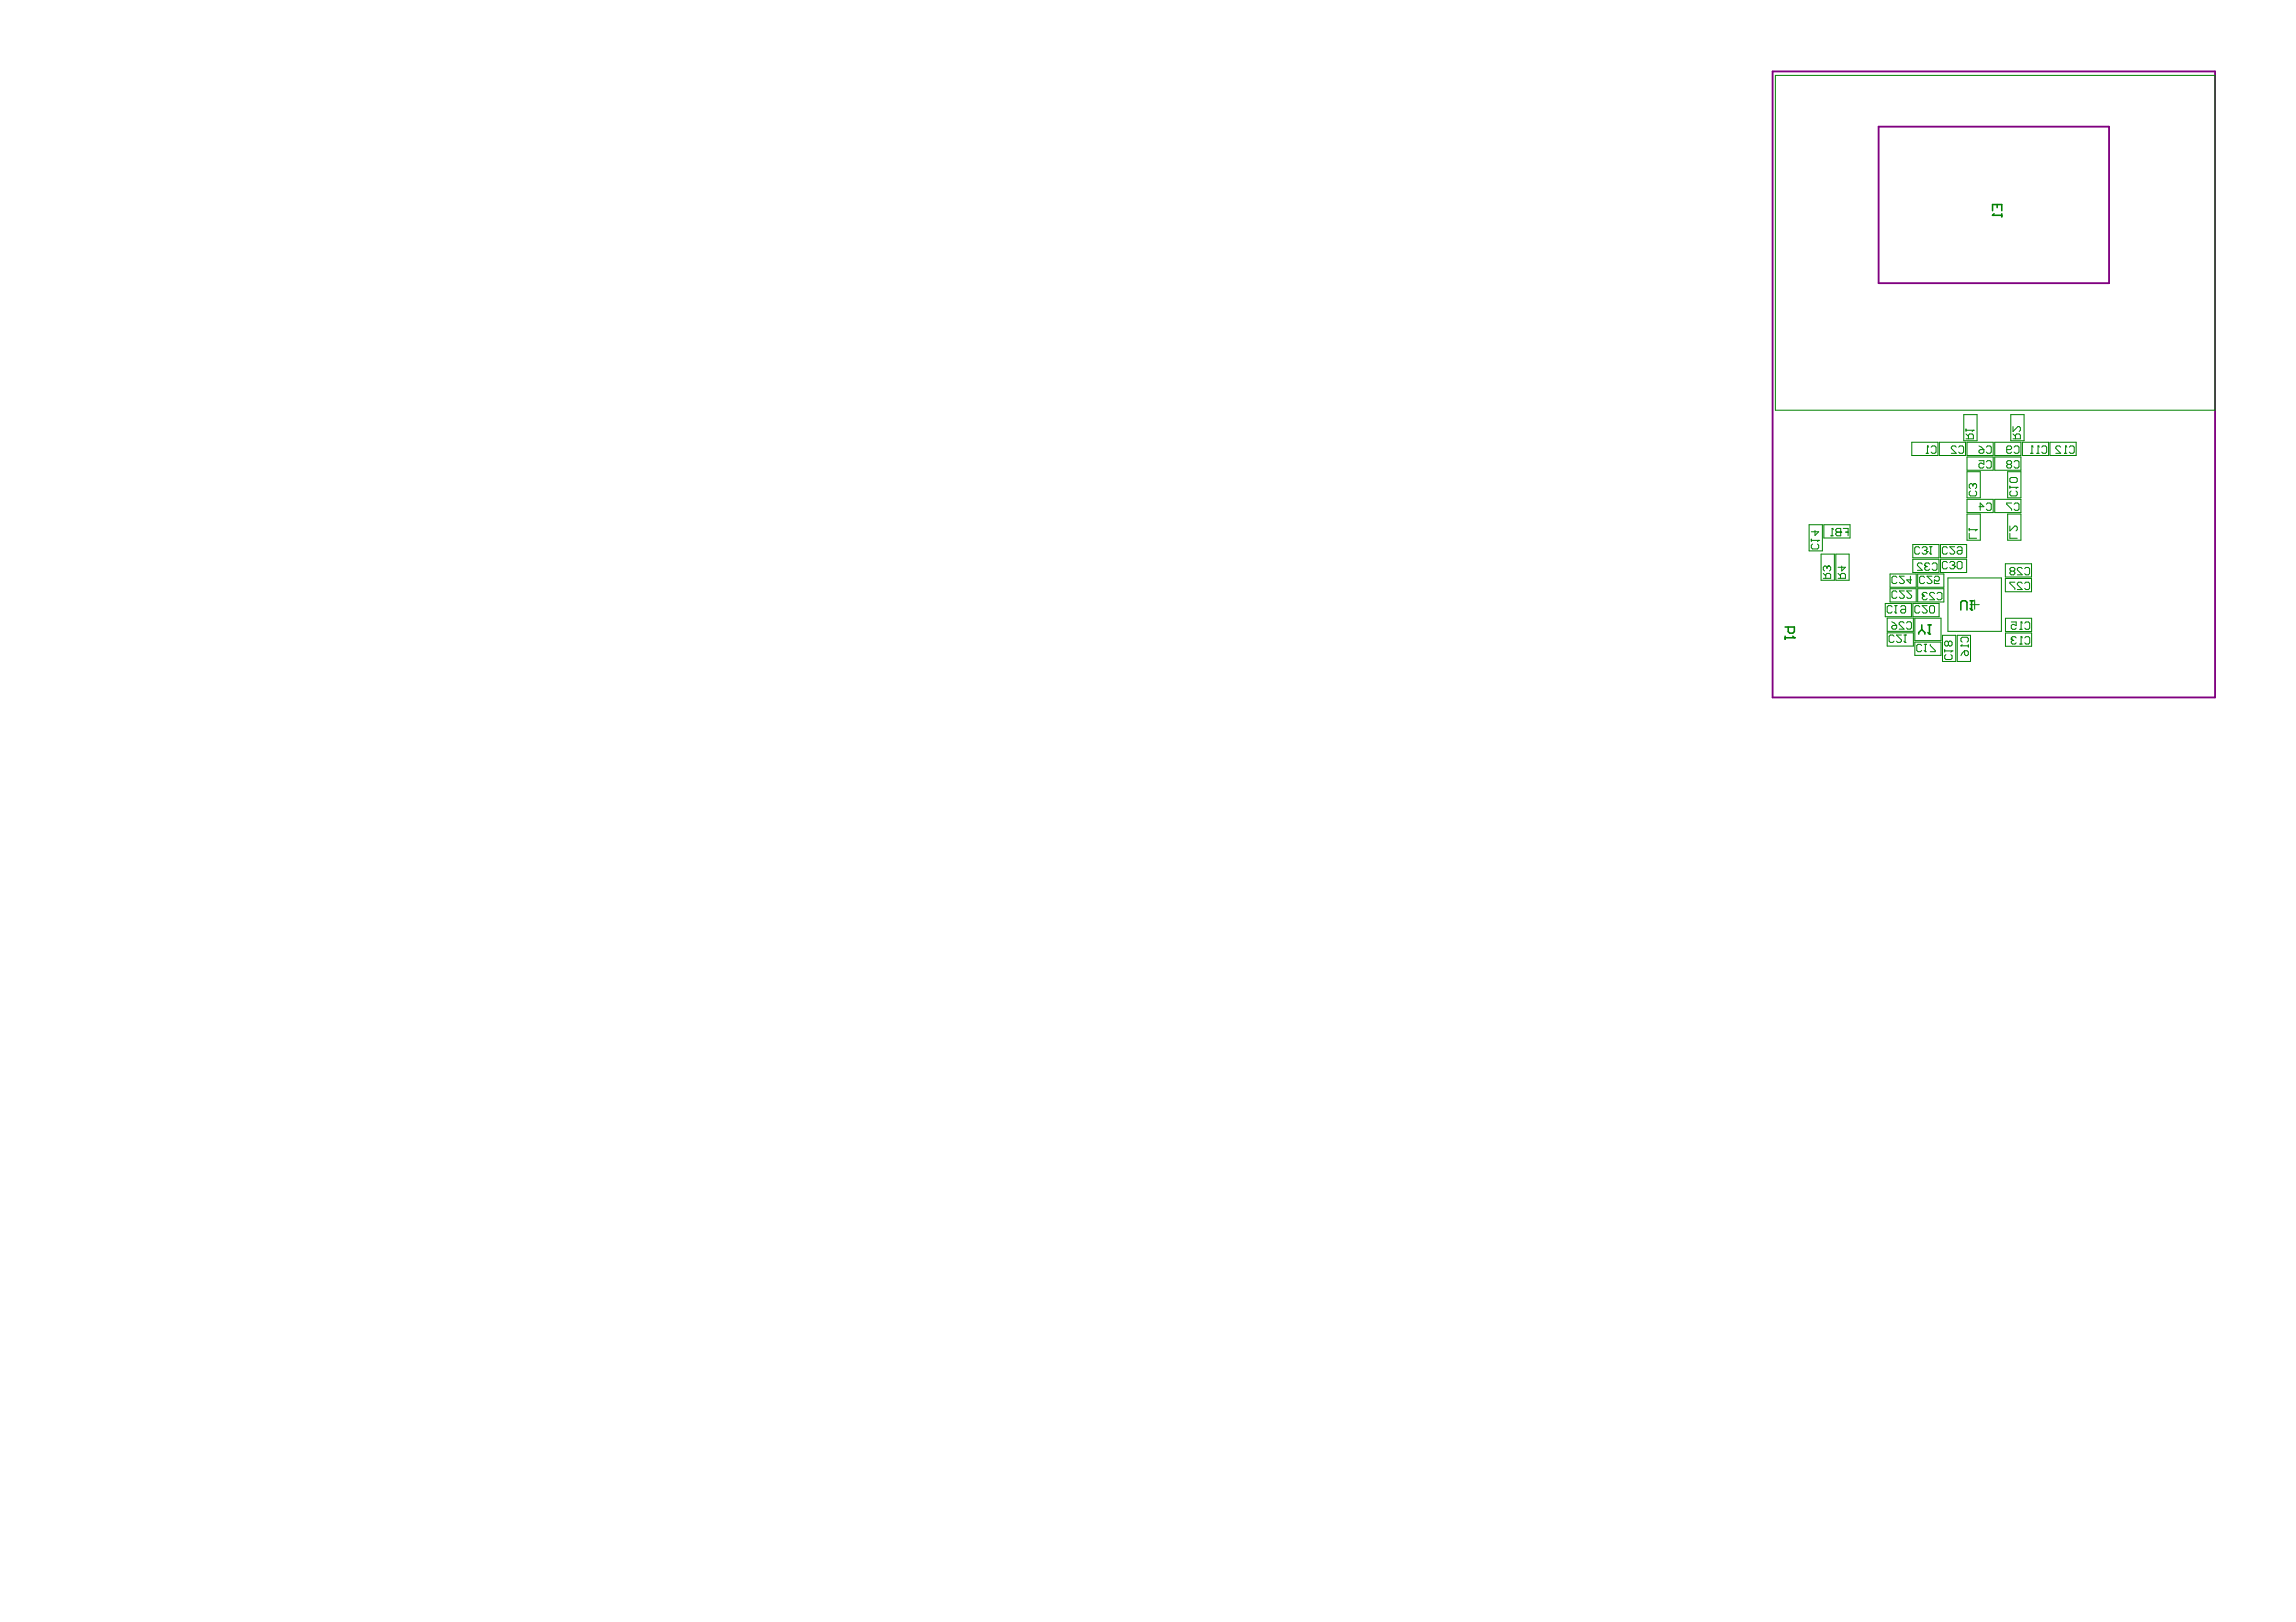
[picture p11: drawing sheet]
<svg xmlns="http://www.w3.org/2000/svg" width="297mm" height="210mm" viewBox="0 0 297 210" stroke-linecap="round" stroke-linejoin="round" font-family="sans-serif">
<path d="M229.3 9.2h57.3v81.1h-57.3zM243 16.4h29.9v20.2h-29.9z" fill="none" stroke="#800080" stroke-width=".24"/>
<g fill="none" stroke="#008000" stroke-width=".13">
<path d="M229.7 9.8h56.9v43.3h-56.9zM247.3 57.2h3.4v1.7h-3.4zM249.2 58.7h.3M249.4 57.7h.1M249.4 57.7v1M249.4 57.7l.1 .2M249.8 57.9l.2-.2h.3l.2 .2v.6l-.2 .2h-.3l-.2-.2M250.9 57.2h3.4v1.7h-3.4zM253.1 57.9l-.2-.2h-.3l-.2 .2v.1l.7 .7h-.7M253.4 57.9l.2-.2h.3l.1 .2v.6l-.1 .2h-.3l-.2-.2M254.1 53.7h1.7v3.3h-1.7zM254.3 56.8h1v-.5l-.2-.1h-.3l-.1 .1v.5"/>
<path d="M254.3 56.2l.4 .3M254.3 55.5v.3M254.3 55.7h1M254.5 57.2h3.4v1.7h-3.4zM254.5 59.1h3.4v1.8h-3.4zM255.3 55.7h.1M255.3 55.7l-.2 .1M256 59.6h.7v.5l-.5-.2-.2 .2v.3l.2 .2h.3l.2-.2M256 58.3l.2-.1h.5v.3l-.2 .2h-.3l-.2-.2zM256 57.7l.7 .5M257 57.9l.1-.2h.4l.1 .2v.6l-.1 .2h-.4l-.1-.2M257 59.8l.1-.2h.4l.1 .2v.6l-.1 .2h-.4l-.1-.2"/>
<path d="M258.1 57.2h3.4v1.7h-3.4zM258.1 59.1h3.4v1.8h-3.4zM259.6 58.2h.5l.1-.2v-.1l-.1-.2h-.3l-.2 .2v.6l.2 .2h.3l.1-.2M260.1 53.7h1.8v3.3h-1.8zM260.4 56.8h1v-.5l-.2-.1h-.3l-.2 .1v.5M260.4 55.2v.6l.7-.6h.1l.2 .2v.3l-.2 .1M260.4 56.2l.3 .3M260.6 57.9l.1-.2h.3l.2 .2v.6l-.2 .2h-.3l-.1-.2M260.6 59.8l.1-.2h.3l.2 .2v.6l-.2 .2h-.3l-.1-.2M261.6 57.2h3.4v1.7h-3.4zM262.7 58.7h.3M262.9 57.7h.1"/>
<path d="M262.9 57.7v1M262.9 57.7l.1 .2M263.5 58.7h.3M263.7 57.7h.1M263.7 57.7v1M263.7 57.7l.1 .2M264.1 57.9l.2-.2h.3l.2 .2v.6l-.2 .2h-.3l-.2-.2M265.2 57.2h3.4v1.7h-3.4zM266.6 57.9l-.2-.2h-.3l-.1 .2v.1l.6 .7h-.6M267.1 58.7h.3M267.2 57.7h.1M267.2 57.7v1"/>
<path d="M267.2 57.7l.2 .2M267.7 57.9l.2-.2h.3l.1 .2v.6l-.1 .2h-.3l-.2-.2M234 67.9h1.8v3.4h-1.8zM234.3 69.8v.3M234.3 69.9h1M234.5 70.4l-.2 .2v.3l.2 .1h.6l.2-.1v-.3l-.2-.2M234.8 68.7v.6l.5-.5h-1M235.3 69.9h.1M235.3 69.9l-.2 .2M235.6 71.7h1.7v3.4h-1.7zM235.9 74.8h.9v-.4l-.1-.2h-.3l-.2 .2v.4M235.9 74.2l.3 .3"/>
<path d="M236 67.9h3.3v1.7h-3.3zM236.4 73.4l-.2-.1h-.2l-.1 .1v.3l.1 .2M236.4 73.4v.2M236.5 73.3h.1M236.5 73.3h.2l.1 .1v.3l-.1 .2M236.5 73.3l-.1 .1M236.9 69.3h.3M237 68.4h.1M237 68.4v.9M237 68.4l.2 .1M237.5 68.5l.2-.1h.4v.9h-.4l-.2-.1v-.2l.2-.1-.2-.2zM237.5 71.7h1.7v3.4h-1.7z"/>
<path d="M237.7 68.9h.4M237.8 74.8h.9v-.4l-.1-.2h-.3l-.2 .2v.4M237.8 74.2l.3 .3M238.1 68.9h.1M238.3 73.3v.6l.4-.5h-.9M238.5 68.4h.6v.9M238.8 68.9h.3M243.9 78.1h3.4v1.7h-3.4zM244.1 80h3.4v1.7h-3.4zM244.5 74.3h3.4v1.7h-3.4zM244.5 76.2h3.4v1.7h-3.4zM244.8 78.5l-.2-.1h-.3l-.2 .1v.7l.2 .1h.3l.2-.1"/>
<path d="M245.1 78.4h.3M245.1 79.2l.2 .1M245.3 79.3h.1M245.3 78.4v.9M245.4 74.7l-.2-.1h-.3l-.1 .1v.7l.1 .1h.3l.2-.1M245.4 76.6l-.2-.1h-.3l-.1 .1v.7l.1 .1h.3l.2-.1M245.9 78.5l.2-.1h.3l.1 .1v.7l-.1 .1h-.3l-.2-.1v-.2l.2-.1h.4M246.4 76.5h-.7l.7 .6v.2l-.2 .1h-.3l-.2-.1M246.4 74.6h-.7l.7 .6v.2l-.2 .1h-.3l-.2-.1M247.2 74.6v.9l-.5-.5h.6M247.3 76.5h-.6l.6 .6v.2l-.1 .1h-.4l-.1-.1M247.5 70.5h3.4v1.7h-3.4z"/>
<path d="M247.5 72.4h3.4v1.7h-3.4zM247.5 78.1h3.4v1.7h-3.4zM247.7 80h3.4v2.9h-3.4zM248.1 76.2h3.4v1.7h-3.4zM248.1 74.3h3.4v1.7h-3.4zM248.4 70.9l-.2-.1h-.3l-.2 .1v.6l.2 .2h.3l.2-.2M248.4 78.5l-.2-.1h-.3l-.2 .1v.7l.2 .1h.3l.2-.1M248.7 70.9l.1-.1h.3l.2 .1v.2l-.2 .1M248.7 77h.1M248.7 77l.1 .1M248.7 73l-.2-.1h-.3l-.1 .1v.2l.6 .6h-.6M248.8 77.1l-.1 .2v.2l.1 .1h.4l.1-.1"/>
<path d="M248.8 77.1h.2M249 74.7l-.2-.1h-.3l-.2 .1v.7l.2 .1h.3l.2-.1M249 71.2h.1M249 73.2h.1M249 73.2l.2 .1M249.1 71.2l.2 .2M249.2 73.3l-.2 .2v.1l.2 .2h.3l.1-.2M249.2 73.3h.1M249.3 71.4h.1M249.3 71.4v.1l-.2 .2h-.3l-.1-.2M249.3 78.4h-.6l.6 .6v.2l-.1 .1h-.4l-.1-.1M249.3 76.8l-.1-.1h-.4l-.1 .1v.2"/>
<path d="M249.6 70.8h.3M249.6 71.5l.2 .2M249.6 78.5l.2-.1h.3l.2 .1v.7l-.2 .1h-.3l-.2-.1zM249.6 73l-.1-.1h-.3l-.2 .1v.2M249.8 71.7h.1M249.8 70.8v.9M249.9 74.6h-.6l.6 .6v.2l-.1 .1h-.3l-.2-.1M250 73l.1-.1h.3l.2 .1v.6l-.2 .2h-.3l-.1-.2M250.3 74.7l.1-.1h.3l.2 .1v.3l-.2 .2-.4-.2v.5h.6M250.3 76.8l-.2-.1h-.3l-.2 .1v.2l.7 .6h-.7M250.6 76.8l.2-.1h.3l.1 .1v.7l-.1 .1h-.3l-.2-.1M251 70.5h3.4v1.7h-3.4z"/>
<path d="M251 72.4h3.4v1.7h-3.4zM251.9 70.9l-.1-.1h-.3l-.2 .1v.6l.2 .2h.3l.1-.2M251.9 72.8l-.1-.1h-.3l-.2 .1v.7l.2 .1h.3l.1-.1M252 74.8h6.9v6.9h-6.9zM252.2 72.8l.2-.1h.3l.2 .1v.2l-.2 .1M252.6 73.1h.1M252.7 73.1l.2 .2M252.9 73.3h.1M252.9 70.8h-.7l.7 .6v.1l-.2 .2h-.3l-.2-.2M252.9 73.3v.2l-.2 .1h-.3l-.2-.1M253.2 70.9l.2-.1h.3l.1 .1v.6l-.1 .2h-.3l-.2-.2v-.1l.2-.2h.4M253.2 72.8l.2-.1h.3l.1 .1v.7l-.1 .1h-.3l-.2-.1z"/>
<path d="M254.5 61h1.7v3.4h-1.7zM254.5 64.6h3.4v1.7h-3.4zM254.5 66.5h1.7v3.4h-1.7zM254.8 68.4v.3M254.8 69v.7h.9M254.8 68.5h.9M254.9 78.2h1.2M254.9 63.5l-.1 .2v.3l.1 .2h.7l.1-.2v-.3l-.1-.2M255.2 62.7l-.1-.1h-.2l-.1 .1v.4l.1 .1M255.2 62.7v.2M255.4 62.6h.1M255.4 62.6h.2l.1 .1v.4l-.1 .1"/>
<path d="M255.4 62.6l-.2 .1M255.5 77.7v1.1M255.7 68.5h.1M255.7 68.5l-.1 .2M256 65.6h.7l-.5-.5v.9M257 65.3l.1-.2h.4l.1 .2v.6l-.1 .1h-.4l-.1-.1M258.1 64.6h3.4v1.7h-3.4zM259.4 73h3.4v1.7h-3.4zM259.4 74.9h3.4v1.7h-3.4zM259.7 61h1.8v3.4h-1.8zM259.7 66.5h1.8v3.4h-1.8zM259.8 60.1l-.2-.2v-.1l.2-.2h.3l.1 .2v.1l-.1 .2"/>
<path d="M259.8 60.1l-.2 .1v.2l.2 .2h.3l.1-.2v-.2l-.1-.1M259.8 60.1h.3M260 62l.2-.2h.6l.2 .2v.3l-.2 .1h-.6l-.2-.1zM260 68.1v.6l.7-.6h.1l.2 .1v.3l-.2 .2M260 62.9v.3M260 69v.7h1M260 63.1h1M260.2 63.5l-.2 .2v.3l.2 .2h.6l.2-.2v-.3l-.2-.2M260.2 73.9l-.2-.1v-.2l.2-.2h.3l.2 .2v.2l-.2 .1M260.2 73.9l-.2 .2v.1l.2 .2h.3l.2-.2v-.1l-.2-.2M260.2 73.9h.3M260.2 65.1h-.6v.2l.6 .6v.1"/>
<path d="M260.6 65.3l.1-.2h.3l.2 .2v.6l-.2 .1h-.3l-.1-.1M260.7 75.3h-.7v.2l.7 .6v.2M261 63.1h.1M261 63.1l-.2 .1M261.6 73.6l-.1-.2h-.4l-.1 .2v.2l.6 .6h-.6M261.6 75.5l-.1-.2h-.4l-.1 .2v.2l.6 .6h-.6M261.9 73.6l.2-.2h.3l.2 .2v.6l-.2 .2h-.3l-.2-.2M261.9 75.5l.2-.2h.3l.2 .2v.6l-.2 .2h-.3l-.2-.2M244.1 81.9h3.4v1.7h-3.4zM244.7 81.1l.2-.2h.5v.4l-.2 .1h-.3l-.2-.1zM244.7 80.5l.7 .4M245 82.3l-.1-.1h-.3l-.2 .1v.7l.2 .1h.3l.1-.1"/>
<path d="M246 82.2h-.6l.6 .6v.2l-.2 .1h-.3l-.1-.1M246.3 82.2h.3M246.3 83l.2 .1M246.3 80.6l-.1-.1h-.3l-.2 .1v.2l.6 .6h-.6M246.5 83.1h.1M246.5 82.2v.9M246.6 80.6l.2-.1h.3l.2 .1v.7l-.2 .1h-.3l-.2-.1M247.7 83.1h3.4v1.7h-3.4zM248.6 83.5l-.1-.1h-.4l-.1 .1v.7l.1 .1h.4l.1-.1M248.9 84.2l.2 .1M248.9 83.4h.3M249.1 84.3h.1"/>
<path d="M249.1 83.4v.9M249.7 83.4v.1l.7 .7v.1h-.7M251.3 82.2h1.7v3.4h-1.7zM251.6 84.2h.9M251.6 84.1v.3M251.7 84.7l-.1 .2v.3l.1 .1h.7l.1-.1v-.3l-.1-.2M252.1 83.1l-.2-.1h-.2l-.1 .1v.3l.1 .2h.2l.2-.2M252.1 83.1l.1-.1h.2l.1 .1v.3l-.1 .2h-.2l-.1-.2M252.1 83.1v.3M252.5 84.2h.1M252.5 84.2l-.1 .2M253.2 82.2h1.7v3.4h-1.7z"/>
<path d="M253.7 83.6h.1M253.7 83.6h.9M253.8 83.1l-.1-.2v-.3l.1-.1h.7l.1 .1v.3l-.1 .2M253.8 83.4l-.1 .2M254.2 84.2h.3l.1 .2v.3l-.1 .1h-.2l-.1-.1zM254.2 84.2l-.5 .6M254.6 83.4v.3M259.4 80h3.4v1.7h-3.4zM259.4 81.9h3.4v1.7h-3.4zM260.2 82.7h.1M260.2 80.5h.6v.5l-.3-.2h-.1l-.2 .2v.3l.2 .1h.3l.1-.1M260.2 82.7l.2 .2"/>
<path d="M260.4 82.9l-.2 .1v.2l.2 .1h.3l.1-.1M260.4 82.9h.1M260.8 82.6l-.1-.2h-.3l-.2 .2v.1M261.3 81.4h.3M261.3 83.3h.3M261.5 80.5h.1M261.5 82.4h.1M261.5 80.5v.9M261.5 82.4v.9M261.5 80.5l.1 .1M261.5 82.4l.1 .2M262 80.6l.1-.1h.3l.2 .1v.7l-.2 .1h-.3l-.1-.1"/>
<path d="M262 82.6l.1-.2h.3l.2 .2v.6l-.2 .1h-.3l-.1-.1"/>
</g>
<g fill="none" stroke="#008000" stroke-width=".2">
<path d="M257.8 27.9h.1M257.8 27.3v-.8h1.2v.8M257.8 27.9h1.2M258 27.7l-.2 .2M258.4 26.5v.4M259 27.7v.4M253.7 78.9v-1l.2-.2h.4l.2 .2v1M254.9 77.7h.4M254.9 78.7l.2 .2M255.1 78.9h.1M255.1 77.7v1.2M230.9 81.1h1.2v.6l-.2 .2h-.4l-.2-.2v-.6"/>
<path d="M230.9 82.3v.4M230.9 82.5h1.2M231.9 82.3l.2 .2M232.1 82.5h.1M248.6 81.5l-.4 .4v.2M248.6 81.5l.4 .4v.2M248.6 80.9v.6M249.4 80.9h.4M249.4 81.9l.2 .2M249.6 82.1h.1M249.6 80.9v1.2"/>
</g>
</svg>
